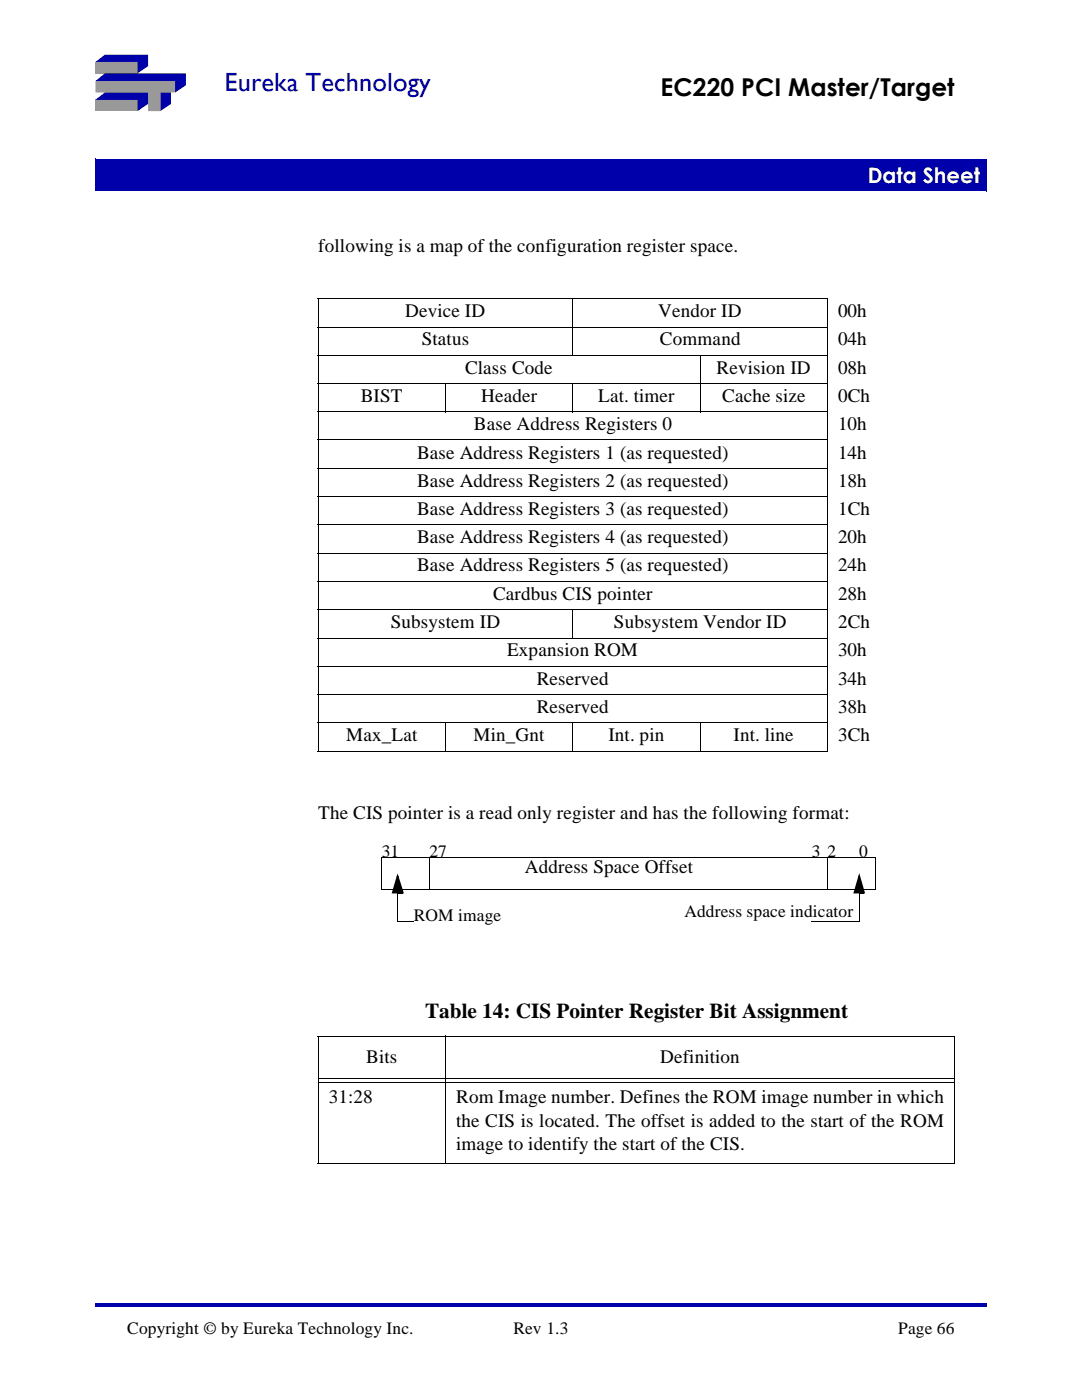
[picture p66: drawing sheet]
<svg xmlns="http://www.w3.org/2000/svg" width="216mm" height="279mm" viewBox="0 0 216 279" stroke-linecap="round" stroke-linejoin="round" font-family="sans-serif">
<defs><g id="words">
<text font-size="5.2" fill="#00a" x="44.8" y="18.2">Eureka Technology</text>
<text font-size="4.9" x="131.8" y="19.1">EC220 PCI Master/Target</text>
<text font-size="4.2" fill="#fff" x="173.1" y="36.5">Data Sheet</text>
<text font-size="4.2" x="84.8" y="203.2">Table 14: CIS Pointer Register Bit Assignment</text>
<g font-size="3.8">
<text x="63.5" y="50.2">following is a map of the configuration register space.</text>
<text x="80.9" y="63.2">Device ID</text>
<text x="131.3" y="63.2">Vendor ID</text>
<text x="167.2" y="63.2">00h</text>
<text x="84.2" y="68.9">Status</text>
<text x="131.7" y="68.9">Command</text>
<text x="167.2" y="68.9">04h</text>
<text x="92.8" y="74.6">Class Code</text>
<text x="143" y="74.6">Revision ID</text>
<text x="167.2" y="74.6">08h</text>
<text x="72" y="80.2">BIST</text>
<text x="96" y="80.2">Header</text>
<text x="119.4" y="80.2">Lat. timer</text>
<text x="144.1" y="80.2">Cache size</text>
<text x="167.2" y="80.2">0Ch</text>
<text x="94.6" y="85.9">Base Address Registers 0</text>
<text x="167.2" y="85.9">10h</text>
<text x="83.2" y="91.5">Base Address Registers 1 (as requested)</text>
<text x="167.2" y="91.5">14h</text>
<text x="83.2" y="97.1">Base Address Registers 2 (as requested)</text>
<text x="167.2" y="97.1">18h</text>
<text x="83.2" y="102.8">Base Address Registers 3 (as requested)</text>
<text x="167.2" y="102.8">1Ch</text>
<text x="83.2" y="108.5">Base Address Registers 4 (as requested)</text>
<text x="167.2" y="108.5">20h</text>
<text x="83.2" y="114">Base Address Registers 5 (as requested)</text>
<text x="98.4" y="119.7">Cardbus CIS pointer</text>
<text x="167.2" y="114">24h</text>
<text x="167.2" y="119.7">28h</text>
<text x="78" y="125.4">Subsystem ID</text>
<text x="122.5" y="125.4">Subsystem Vendor ID</text>
<text x="167.2" y="125.4">2Ch</text>
<text x="101.2" y="131">Expansion ROM</text>
<text x="167.2" y="131">30h</text>
<text x="107.1" y="136.7">Reserved</text>
<text x="167.2" y="136.7">34h</text>
<text x="107.1" y="142.3">Reserved</text>
<text x="167.2" y="142.3">38h</text>
<text x="69.1" y="147.9">Max_Lat</text>
<text x="94.5" y="147.9">Min_Gnt</text>
<text x="121.4" y="147.9">Int. pin</text>
<text x="146.4" y="147.9">Int. line</text>
<text x="167.2" y="147.9">3Ch</text>
<text x="63.5" y="163.5">The CIS pointer is a read only register and has the following format:</text>
<text x="104.7" y="174.2">Address Space Offset</text>
<text x="73.1" y="212.2">Bits</text>
<text x="131.7" y="212.2">Definition</text>
<text x="65.6" y="220.2">31:28</text>
<text x="91" y="220.2">Rom Image number. Defines the ROM image number in which</text>
<text x="91" y="224.9">the CIS is located. The offset is added to the start of the ROM</text>
<text x="91" y="229.4">image to identify the start of the CIS.</text>
</g>
<g font-size="3.5">
<text x="76.2" y="171.1">31</text>
<text x="85.7" y="171.1">27</text>
<text x="162" y="171.1">3</text>
<text x="165.1" y="171.1">2</text>
<text x="171.4" y="171.1">0</text>
<text x="82.5" y="183.8">ROM image</text>
<text x="136.6" y="183">Address space indicator</text>
<text x="25.4" y="266.2">Copyright © by Eureka Technology Inc.</text>
<text x="102.4" y="266.2">Rev 1.3</text>
<text x="179.2" y="266.2">Page 66</text>
</g>
</g></defs>
<path d="M19 260h177.8v.7h-177.8z" fill="#00a"/>
<g fill="#999">
<path d="M19 12.4h8.4v2.2h-8.4z"/>
<path d="M19 19.9h8.4v2.3h-8.4z"/>
</g>
<path d="M19 16.2h16v2.3h-3v3.7h-2.5v-3.7h-10.5z" fill-rule="evenodd" fill="#999"/>
<g fill="#00a">
<path d="M32 18.5h2.1v2.2l-2.1 1.5z" fill-rule="evenodd"/>
<path d="M19 16.2l1.9-1.6h16.2v2.4l-2.1 1.5v-2.3z" fill-rule="evenodd"/>
<path d="M19 12.4l1.9-1.5h8.6v2.3l-2.1 1.4v-2.2z" fill-rule="evenodd"/>
<path d="M19 19.9l1.9-1.4h8.6v2.2l-2.1 1.5v-2.3z" fill-rule="evenodd"/>
</g>
<path d="M19 31.8h177.8v6.3h-177.8z" fill="#00a"/>
<path d="M19 38.1h177.8M19 31.7v6.4M19 31.8h177.9M196.8 31.8v6.4" fill="none" stroke="#00a" stroke-width=".2"/>
<path d="M63.4 206.8h127.2M63.5 206.8v25.3M63.6 215.1h126.8M63.6 216h126.8M88.9 206.7v25.5M190.5 206.8v25.3M63.4 232.2h127.2" fill="none" stroke="#000" stroke-width=".2"/>
<path d="M63.5 51.5h127v101.6h-127z" fill="#fff"/>
<g fill="none" stroke="#000" stroke-width=".2">
<path d="M63.4 59.6h101.8M63.5 59.7v90.2M114.3 59.5v11.5M165.1 59.7v90.2M63.4 65.3h101.8M63.4 70.9h101.8M63.4 76.5h101.8M88.9 76.5v5.8M114.3 76.5v5.8M139.7 70.8v11.5M63.4 82.2h101.8M63.4 87.8h101.8"/>
<path d="M63.4 93.5h101.8M63.4 99.1h101.8M63.4 104.7h101.8M63.4 110.4h101.8M63.4 116.1h101.8M63.4 121.7h101.8M63.4 127.3h101.8M63.4 133h101.8M63.4 138.6h101.8M114.3 121.6v5.8M63.4 144.3h101.8M63.4 149.9h101.8"/>
<path d="M88.9 144.2v5.8M114.3 144.2v5.8M139.7 144.2v5.8"/>
</g>
<path d="M76.2 171.1h9.5v6.4h-9.5z" fill="#fff"/>
<path d="M76.1 177.5h9.6M76.2 171v6.5M76.2 171.1h9.6M85.7 171.1v6.4" fill="none" stroke="#000" stroke-width=".2"/>
<path d="M85.7 171.1h79.4v6.4h-79.4z" fill="#fff"/>
<path d="M85.6 177.5h79.5M85.7 171v6.5M85.7 171.1h79.5M165.1 171.1v6.4" fill="none" stroke="#000" stroke-width=".2"/>
<path d="M165.1 171.1h9.6v6.4h-9.6z" fill="#fff"/>
<path d="M79.3 178.3v5.5M165 177.5h9.7M165.1 171.1h9.7M165.1 171v6.5M171.5 178.3v5.5M174.7 171.1v6.4M79.2 183.8h3.3M162 183.8h9.5" fill="none" stroke="#000" stroke-width=".2"/>
<path d="M79.2 178.2l.2 .1zM79.3 174.3l1.3 4-.4-.2-1-3.2 .3-.1-.9 3.3h-.4l1.1-.1v.3h-1.2zM79.3 178h1v.3h-1zM171.4 178.2l.1 .1zM171.4 174.2l1.2 4.1-.4-.2-.9-3.2 .3-.1-.9 3.3h-.4l1.1-.1v.3h-1.1zM171.4 178h1v.3h-1zM82.5 183.7l.1 .2zM161.9 183.7l.1 .2z" fill="#000"/>
<g fill="#000">
<path d="M79.3 174.9l1 3.2h-1.9z" fill-rule="evenodd"/>
<path d="M171.4 174.9l1 3.2h-1.9z" fill-rule="evenodd"/>
</g>
<use href="#words"/>
</svg>
